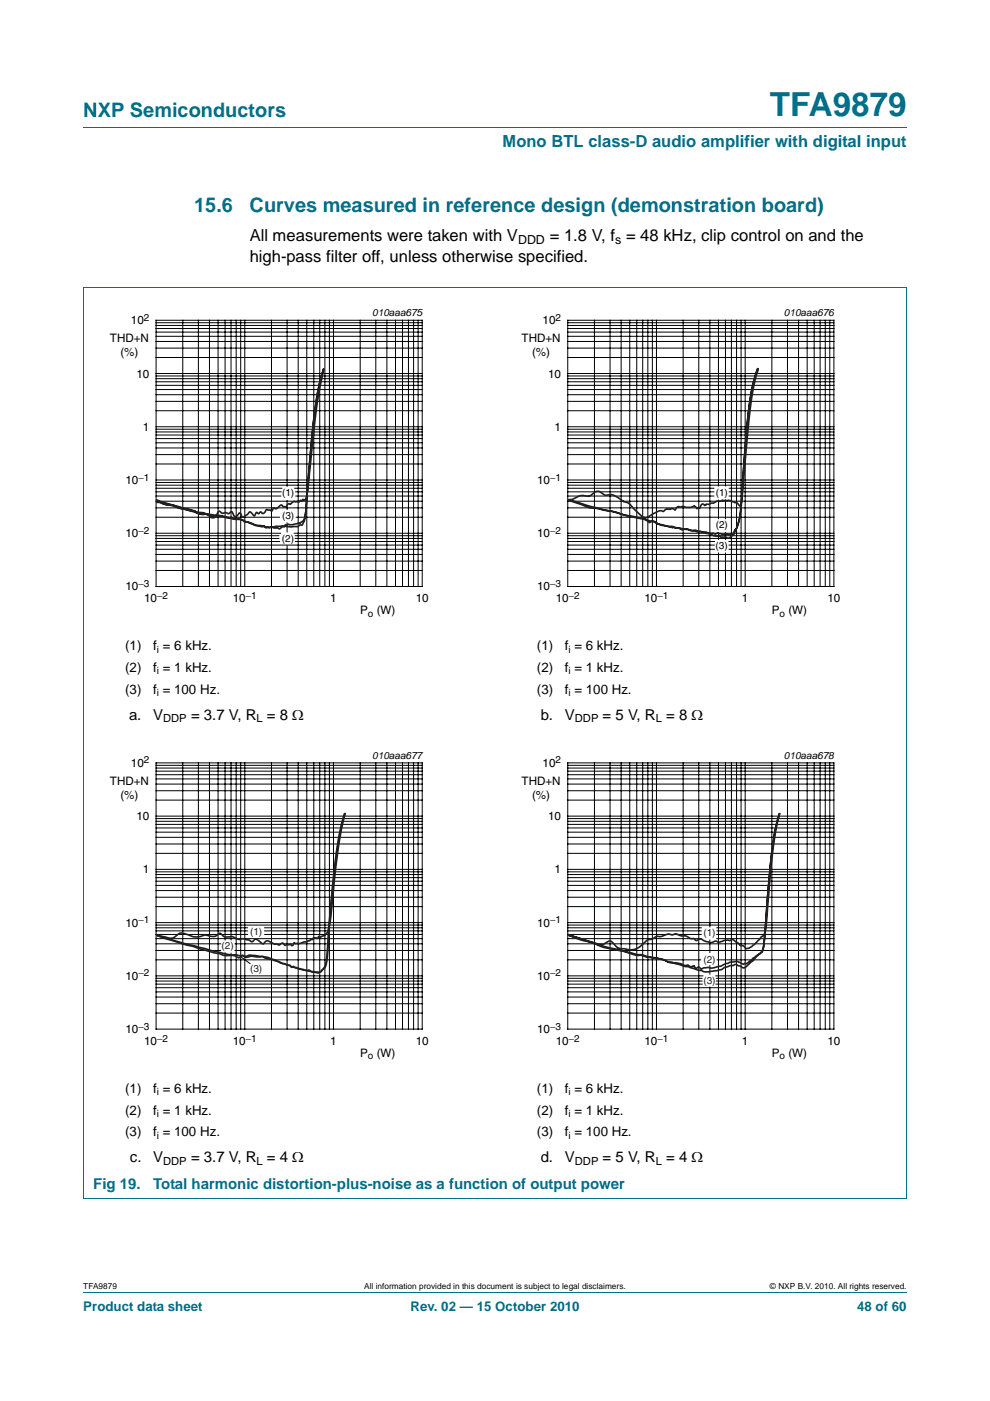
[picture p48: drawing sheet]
<svg xmlns="http://www.w3.org/2000/svg" width="210mm" height="297mm" viewBox="0 0 210 297" stroke-linecap="round" stroke-linejoin="round" font-family="sans-serif">
<defs><g id="words">
<text font-size="7" fill="#00708a" x="163.3" y="24.6">TFA9879</text>
<g font-size="4.2" fill="#00708a">
<text x="17.7" y="24.9">NXP Semiconductors</text>
<text x="41.2" y="45">15.6</text>
<text x="53" y="45">Curves measured in reference design (demonstration board)</text>
</g>
<text font-size="3.5" fill="#00708a" x="106.6" y="31.1">Mono BTL class-D audio amplifier with digital input</text>
<g font-size="3.5">
<text x="53" y="51.2">All measurements were taken with V</text>
<text x="116.6" y="51.2">= 1.8 V, f = 48 kHz, clip control on and the</text>
<text x="53" y="55.6">high-pass filter off, unless otherwise specified.</text>
</g>
<g font-size="3.2">
<text x="27.4" y="152.6">a.</text>
<text x="32.5" y="152.6">V</text>
<text x="40.5" y="152.6">= 3.7 V, R = 8 Ω</text>
<text x="114.7" y="152.6">b.</text>
<text x="119.8" y="152.6">V</text>
<text x="127.8" y="152.6">= 5 V, R = 8 Ω</text>
<text x="27.6" y="246.4">c.</text>
<text x="32.5" y="246.4">V</text>
<text x="40.5" y="246.4">= 3.7 V, R = 4 Ω</text>
<text x="114.7" y="246.4">d.</text>
<text x="119.8" y="246.4">V</text>
<text x="127.8" y="246.4">= 5 V, R = 4 Ω</text>
</g>
<g font-size="3.2" fill="#00708a">
<text x="19.8" y="252.1">Fig 19.</text>
<text x="32.5" y="252.1">Total harmonic distortion-plus-noise as a function of output power</text>
</g>
<g font-size="2.8">
<text x="26.6" y="137.9">(1)</text>
<text x="32.5" y="137.9">f = 6 kHz.</text>
<text x="113.9" y="137.9">(1)</text>
<text x="119.8" y="137.9">f = 6 kHz.</text>
<text x="26.6" y="142.5">(2)</text>
<text x="32.5" y="142.5">f = 1 kHz.</text>
<text x="113.9" y="142.5">(2)</text>
<text x="119.8" y="142.5">f = 1 kHz.</text>
<text x="26.6" y="147">(3)</text>
<text x="32.5" y="147">f = 100 Hz.</text>
<text x="113.9" y="147">(3)</text>
<text x="119.8" y="147">f = 100 Hz.</text>
<text x="26.6" y="231.7">(1)</text>
<text x="32.5" y="231.7">f = 6 kHz.</text>
<text x="113.9" y="231.7">(1)</text>
<text x="119.8" y="231.7">f = 6 kHz.</text>
<text x="26.6" y="236.3">(2)</text>
<text x="32.5" y="236.3">f = 1 kHz.</text>
<text x="113.9" y="236.3">(2)</text>
<text x="119.8" y="236.3">f = 1 kHz.</text>
<text x="26.6" y="240.9">(3)</text>
<text x="32.5" y="240.9">f = 100 Hz.</text>
<text x="113.9" y="240.9">(3)</text>
<text x="119.8" y="240.9">f = 100 Hz.</text>
</g>
<g font-size="2.8" fill="#00708a">
<text x="17.7" y="277.9">Product data sheet</text>
<text x="87.1" y="277.9">Rev. 02 — 15 October 2010</text>
<text x="181.8" y="277.9">48 of 60</text>
</g>
<g font-size="2.6">
<text x="109.9" y="51.8">DDD</text>
<text x="130.5" y="51.8">s</text>
</g>
<g font-size="2.5">
<text x="27.8" y="68.7">10</text>
<text x="115.1" y="68.7">10</text>
<text x="23.3" y="72.5">THD+N</text>
<text x="25.5" y="75.5">(%)</text>
<text x="110.6" y="72.5">THD+N</text>
<text x="112.9" y="75.5">(%)</text>
<text x="28.9" y="80">10</text>
<text x="116.3" y="80">10</text>
<text x="30.3" y="91.3">1</text>
<text x="117.6" y="91.3">1</text>
<text x="26.6" y="102.6">10</text>
<text x="113.9" y="102.6">10</text>
<text x="26.6" y="113.9">10</text>
<text x="113.9" y="113.9">10</text>
<text x="26.6" y="125.2">10</text>
<text x="113.9" y="125.2">10</text>
<text x="30.6" y="127.7">10</text>
<text x="49.4" y="127.7">10</text>
<text x="70" y="127.7">1</text>
<text x="76.4" y="130.3">P</text>
<text x="79.9" y="130.3">(W)</text>
<text x="88.2" y="127.7">10</text>
<text x="117.9" y="127.7">10</text>
<text x="136.7" y="127.7">10</text>
<text x="157.4" y="127.7">1</text>
<text x="163.7" y="130.3">P</text>
<text x="167.2" y="130.3">(W)</text>
<text x="175.5" y="127.7">10</text>
<text x="23.3" y="166.4">THD+N</text>
<text x="27.8" y="162.6">10</text>
<text x="110.6" y="166.4">THD+N</text>
<text x="115.1" y="162.6">10</text>
<text x="25.5" y="169.4">(%)</text>
<text x="28.9" y="173.9">10</text>
<text x="112.9" y="169.4">(%)</text>
<text x="116.3" y="173.9">10</text>
<text x="30.3" y="185.2">1</text>
<text x="117.6" y="185.2">1</text>
<text x="26.6" y="196.5">10</text>
<text x="113.9" y="196.5">10</text>
<text x="26.6" y="207.7">10</text>
<text x="113.9" y="207.7">10</text>
<text x="26.6" y="219">10</text>
<text x="30.6" y="221.6">10</text>
<text x="49.4" y="221.6">10</text>
<text x="70" y="221.6">1</text>
<text x="88.2" y="221.6">10</text>
<text x="113.9" y="219">10</text>
<text x="117.9" y="221.6">10</text>
<text x="136.7" y="221.6">10</text>
<text x="157.4" y="221.6">1</text>
<text x="175.5" y="221.6">10</text>
<text x="76.4" y="224.1">P</text>
<text x="79.9" y="224.1">(W)</text>
<text x="163.7" y="224.1">P</text>
<text x="167.2" y="224.1">(W)</text>
</g>
<g font-size="2.4">
<text x="34.6" y="153.1">DDP</text>
<text x="54.4" y="153.1">L</text>
<text x="121.9" y="153.1">DDP</text>
<text x="139.1" y="153.1">L</text>
<text x="34.6" y="247">DDP</text>
<text x="54.4" y="247">L</text>
<text x="121.9" y="247">DDP</text>
<text x="139.1" y="247">L</text>
</g>
<g font-size="2.1">
<text x="30.5" y="68">2</text>
<text x="79" y="67.1">010aaa675</text>
<text x="117.8" y="68">2</text>
<text x="166.3" y="67.1">010aaa676</text>
<text x="29.4" y="101.9">−1</text>
<text x="116.7" y="101.9">−1</text>
<text x="59.8" y="105.2">(1)</text>
<text x="151.8" y="105.1">(1)</text>
<text x="29.4" y="113.2">−2</text>
<text x="59.8" y="110.1">(3)</text>
<text x="116.7" y="113.2">−2</text>
<text x="151.8" y="112">(2)</text>
<text x="59.8" y="114.9">(2)</text>
<text x="151.8" y="116.4">(3)</text>
<text x="29.4" y="124.5">−3</text>
<text x="116.7" y="124.5">−3</text>
<text x="33.3" y="127">−2</text>
<text x="52.1" y="127">−1</text>
<text x="78" y="130.8">o</text>
<text x="120.6" y="127">−2</text>
<text x="139.4" y="127">−1</text>
<text x="165.4" y="130.8">o</text>
<text x="33.3" y="138.4">i</text>
<text x="33.3" y="143">i</text>
<text x="120.6" y="138.4">i</text>
<text x="120.6" y="143">i</text>
<text x="33.3" y="147.6">i</text>
<text x="120.6" y="147.6">i</text>
<text x="30.5" y="161.9">2</text>
<text x="79" y="160.9">010aaa677</text>
<text x="117.8" y="161.9">2</text>
<text x="166.3" y="160.9">010aaa678</text>
<text x="29.4" y="195.7">−1</text>
<text x="116.7" y="195.7">−1</text>
<text x="29.4" y="207">−2</text>
<text x="116.7" y="207">−2</text>
<text x="29.4" y="218.3">−3</text>
<text x="33.3" y="220.8">−2</text>
<text x="52.1" y="220.8">−1</text>
<text x="116.7" y="218.3">−3</text>
<text x="120.6" y="220.8">−2</text>
<text x="139.4" y="220.8">−1</text>
<text x="78" y="224.6">o</text>
<text x="165.4" y="224.6">o</text>
<text x="33.3" y="232.2">i</text>
<text x="120.6" y="232.2">i</text>
<text x="33.3" y="236.8">i</text>
<text x="120.6" y="236.8">i</text>
<text x="33.3" y="241.4">i</text>
<text x="120.6" y="241.4">i</text>
</g>
<g font-size="2.1" fill="#231f20">
<text x="47" y="201.2">(2)</text>
<text x="53" y="198.2">(1)</text>
<text x="149.2" y="198.5">(1)</text>
<text x="53" y="206">(3)</text>
<text x="149.2" y="208.6">(3)</text>
<text x="149.2" y="204.1">(2)</text>
</g>
<g font-size="1.8">
<text x="17.7" y="273.3">TFA9879</text>
<text x="77.3" y="273.3">All information provided in this document is subject to legal disclaimers.</text>
<text x="163.3" y="273.3">© NXP B.V. 2010. All rights reserved.</text>
</g>
</g></defs>
<path d="M17.7 27h174.6M17.7 60.9h174.6v193.3l-174.6-.1zM17.7 273.9h174.6" fill="none" stroke="#00708a" stroke-width=".21"/>
<path d="M20.4 65.1h81.9v66.3h-81.9zM107.7 65.1h81.9v66.3h-81.9zM20.4 158.9h81.9v66.3h-81.9zM107.7 158.9h81.9v66.3h-81.9z" fill="none" stroke="#fff" stroke-width=".21"/>
<g fill="none" stroke="#000" stroke-width=".21">
<path d="M33.1 67.9h56.5v56.4h-56.5zM33.1 79.7h56.5M33.1 79.2h56.5M33.1 75.8h56.5M33.1 73.8h56.5M33.1 72.4h56.5M33.1 71.3h56.5M33.1 70.4h56.5M33.1 69.7h56.5M33.1 69h56.5M33.1 68.4h56.5M38.8 67.9v56.4"/>
<path d="M42.1 67.9v56.4M44.4 67.9v56.4M46.3 67.9v56.4M47.7 67.9v56.4M49 67.9v56.4M50.1 67.9v56.4M51.1 67.9v56.4M51.9 67.9v56.4M57.6 67.9v56.4M60.9 67.9v35.2M63.2 67.9v56.4M65.1 67.9v56.4"/>
<path d="M66.6 67.9v56.4M67.8 67.9v56.4M68.9 67.9v56.4M69.9 67.9v56.4M70.7 67.9v56.4M76.4 67.9v56.4M79.7 67.9v56.4M82.1 67.9v56.4M83.9 67.9v56.4M85.4 67.9v56.4M86.6 67.9v56.4M87.7 67.9v56.4"/>
<path d="M88.7 67.9v56.4M120.4 67.9h56.5v56.4h-56.5zM120.4 79.7h56.5M120.4 79.2h56.5M120.4 75.8h56.5M120.4 73.8h56.5M120.4 72.4h56.5M120.4 71.3h56.5M120.4 70.4h56.5M120.4 69.7h56.5M120.4 69h56.5M120.4 68.4h56.5"/>
<path d="M126.1 67.9v56.4M129.4 67.9v56.4M131.7 67.9v56.4M133.6 67.9v56.4M135.1 67.9v56.4M136.3 67.9v56.4M137.4 67.9v56.4M138.4 67.9v56.4M139.2 67.9v56.4M144.9 67.9v56.4M148.2 67.9v56.4M150.6 67.9v56.4"/>
<path d="M152.4 67.9v35.1M153.9 67.9v35.1M155.1 67.9v56.4M156.2 67.9v56.4M157.2 67.9v56.4M158.1 67.9v56.4M163.7 67.9v56.4M167 67.9v56.4M169.4 67.9v56.4M171.2 67.9v56.4M172.7 67.9v56.4M173.9 67.9v56.4"/>
<path d="M175 67.9v56.4M176 67.9v56.4M33.1 98.4h56.5M33.1 96.4h56.5M33.1 95h56.5M33.1 93.9h56.5M33.1 93h56.5M33.1 92.2h56.5M33.1 91.6h56.5M33.1 91h56.5M33.1 90.5h56.5M33.1 87.1h56.5"/>
<path d="M33.1 85.1h56.5M33.1 83.7h56.5M33.1 82.6h56.5M33.1 81.7h56.5M33.1 80.9h56.5M33.1 80.3h56.5M120.4 98.4h56.5M120.4 96.4h56.5M120.4 95h56.5M120.4 93.9h56.5M120.4 93h56.5M120.4 92.2h56.5"/>
<path d="M120.4 91.6h56.5M120.4 91h56.5M120.4 90.5h56.5M120.4 87.1h56.5M120.4 85.1h56.5M120.4 83.7h56.5M120.4 82.6h56.5M120.4 81.7h56.5M120.4 80.9h56.5M120.4 80.3h56.5M33.1 119h56.5M33.1 117.6h56.5"/>
<path d="M33.1 116.5h56.5M33.1 115.6h56.5M33.1 114.8h26.2M33.1 114.2h26.1M33.1 113.6h26.1M33.1 113.1h26.4M33.1 109.7h26.2M33.1 107.7h56.5M33.1 106.3h56.5M33.1 105.2h26.5M33.1 104.3h26.5M33.1 103.5h26.7"/>
<path d="M33.1 102.9h56.5M33.1 102.3h56.5M33.1 101.8h56.5M60.9 106.2v1.8M60.9 110.9v1.9M60.9 115.8v8.5M62.4 113.1h27.1M62.5 103.5h27.1M62.6 114.2h27M62.6 113.6h27M62.7 114.8h26.9M62.7 104.3h26.9"/>
<path d="M62.7 105.2h26.9M62.8 109.7h26.8M120.4 119h56.5M120.4 117.6h56.5M120.4 116.5h31.1M120.4 115.6h31.1M120.4 114.8h31.2M120.4 114.2h56.5M120.4 113.6h56.5M120.4 113.1h56.5M120.4 109.7h56.5M120.4 107.7h56.5"/>
<path d="M120.4 106.3h56.5M120.4 105.2h31M120.4 104.3h31M120.4 103.5h31M120.4 102.9h56.5M120.4 102.3h56.5M120.4 101.8h56.5M152.4 106v4M152.4 112.9v1.5M152.4 117.2v7.1M153.9 106v4M153.9 112.9v1.5"/>
<path d="M153.9 117.3v7M154.6 114.8h22.3M154.6 116.5h22.3M154.6 115.6h22.3M154.7 105.2h22.2M154.7 104.3h22.2M154.7 103.5h22.2M33.1 121h56.5M120.4 121h56.5M33.1 161.7h56.5v56.5h-56.5zM33.1 178.9h56.5M33.1 177.5h56.5"/>
<path d="M33.1 176.4h56.5M33.1 175.5h56.5M33.1 174.8h56.5M33.1 174.1h56.5M33.1 173.6h56.5M33.1 173h56.5M33.1 169.6h56.5M33.1 167.7h56.5M33.1 166.2h56.5M33.1 165.1h56.5M33.1 164.3h56.5M33.1 163.5h56.5"/>
<path d="M33.1 162.8h56.5M33.1 162.3h56.5M38.8 161.7v56.5M42.1 161.7v56.5M44.4 161.7v56.5M46.3 161.7v56.5M47.7 161.7v37.6M49 161.7v37.6M50.1 161.7v56.5M51.1 161.7v56.5M51.9 161.7v56.5M57.6 161.7v56.5"/>
<path d="M60.9 161.7v56.4M63.2 161.7v56.5M65.1 161.7v56.5M66.6 161.7v56.5M67.8 161.7v56.5M68.9 161.7v56.5M69.9 161.7v56.5M70.7 161.7v56.5M76.4 161.7v56.5M79.7 161.7v56.5M82.1 161.7v56.5M83.9 161.7v56.5"/>
<path d="M85.4 161.7v56.5M86.6 161.7v56.5M87.7 161.7v56.5M88.7 161.7v56.5M120.4 161.7h56.5v56.5h-56.5zM120.4 178.9h56.5M120.4 177.5h56.5M120.4 176.4h56.5M120.4 175.5h56.5M120.4 174.8h56.5M120.4 174.1h56.5M120.4 173.6h56.5"/>
<path d="M120.4 173h56.5M120.4 169.6h56.5M120.4 167.7h56.5M120.4 166.2h56.5M120.4 165.1h56.5M120.4 164.3h56.5M120.4 163.5h56.5M120.4 162.8h56.5M120.4 162.3h56.5M126.1 161.7v56.5M129.4 161.7v56.5M131.7 161.7v56.5"/>
<path d="M133.6 161.7v56.5M135.1 161.7v56.5M136.3 161.7v56.5M137.4 161.7v56.5M138.4 161.7v56.5M139.2 161.7v56.5M144.9 161.7v56.5M148.2 161.7v56.4M150.6 161.7v34.8M152.4 161.7v56.5M153.9 161.7v56.5M155.1 161.7v56.5"/>
<path d="M156.2 161.7v56.5M157.2 161.7v56.5M158.1 161.7v56.5M163.7 161.7v56.5M167 161.7v56.5M169.4 161.7v56.5M171.2 161.7v56.5M172.7 161.7v56.5M173.9 161.7v56.5M175 161.7v56.5M176 161.7v56.5M33.1 199h56.5"/>
<path d="M33.1 198.1h19.4M33.1 197.4h19.4M33.1 196.7h19.4M33.1 196.1h56.5M33.1 195.6h56.5M33.1 192.2h56.5M33.1 190.2h56.5M33.1 188.8h56.5M33.1 187.7h56.5M33.1 186.8h56.5M33.1 186.1h56.5M33.1 185.4h56.5"/>
<path d="M33.1 184.8h56.5M33.1 184.3h56.5M33.1 180.9h56.5M56.1 196.7h33.5M56.1 197.4h33.5M56.1 198.1h33.5M120.4 199h28.3M120.4 198.1h28.3M120.4 197.4h28.3M120.4 196.7h28.3M120.4 196.1h56.5M120.4 195.6h56.5"/>
<path d="M120.4 192.2h56.5M120.4 190.2h56.5M120.4 188.8h56.5M120.4 187.7h56.5M120.4 186.8h56.5M120.4 186.1h56.5M120.4 185.4h56.5M120.4 184.8h56.5M120.4 184.3h56.5M120.4 180.9h56.5M150.6 199.3v2.6M152 199h24.9"/>
<path d="M152 198.1h24.9M152 196.7h24.9M152.1 197.4h24.8M33.1 214.8h56.5M33.1 212.8h56.5M33.1 211.4h56.5M33.1 210.3h56.5M33.1 209.4h56.5M33.1 208.7h56.5M33.1 208h56.5M33.1 207.4h56.5M33.1 206.9h56.5"/>
<path d="M33.1 203.5h56.5M33.1 201.5h13.7M33.1 200.1h13.7M47.7 202v16.2M49 202.1v16.1M49.8 201.5h39.8M49.9 200.1h39.7M51.2 203l1.8 1.3M120.4 214.8h56.5M120.4 212.8h56.5M120.4 211.4h56.5M120.4 210.3h56.5"/>
<path d="M120.4 209.4h56.5M120.4 208.7h28.5M120.4 208h28.5M120.4 207.4h28.5M120.4 206.9h28.7M120.4 203.5h28.2M120.4 201.5h56.5M120.4 200.1h56.5M150.6 204.7v1.8M150.6 209.3v8.9M151.8 206.9h25.1M151.9 208.7h25"/>
<path d="M152 208h24.9M152 207.4h24.9M152.1 203.5h24.8"/>
</g>
<path d="M68.6 78.2l-1.1 4.1-.7 5-1.6 15.9a37.6 37.6 0 0 1-.8 7.4l-.2 .7h-.3a7.8 7.8 0 0 1-3.5 .3l-.5 .1a.85 .85 0 0 1-1.2 .2l-.3 .1a1.47 1.47 0 0 0-1.3-.1l-2.9-.5-1.6-.7a1.71 1.71 0 0 1-1.4-.5l-1.8-.2a12.7 12.7 0 0 0-4.4-.5l-.4-.2a1.72 1.72 0 0 0-1.7-.2l-6-1.8a11 11 0 0 1-3.7-1.1M68.6 78.3l-1 4-.8 4.5-1.4 15.1a45.1 45.1 0 0 1-.9 8.2l-.9 .9-.2-.1a3.4 3.4 0 0 1-2.3 .3l-.6 .1-.3 .3h-1.6a10.3 10.3 0 0 1-4.9-.5l-2.8-1-7.6-1.3a10.8 10.8 0 0 1-3.6-.9l-3.5-.9-3-1M68.7 78.4a125.6 125.6 0 0 0-2.8 19.3l-.1 1.1a36.4 36.4 0 0 1-1 7l-.3 .3-.3-.2-.2 .4-.2-.2a.76 .76 0 0 1-.9 .2l-.1 .1a1.18 1.18 0 0 0-1.3 .5 .45 .45 0 0 0-.5 0 .45 .45 0 0 0-.2 .4 .95 .95 0 0 1-1.2-.2l-.1 .1a1.28 1.28 0 0 1-1.2 .6l-.3-.1-.4 .6-1.1-.3-.4 .7-.5 .1a.34 .34 0 0 0-.4-.2 .34 .34 0 0 0-.3 .3l-.5-.3-.4 .8-.3-.2a.57 .57 0 0 0-.9-.5l-.3 .4-1 .6-.5-.9h-.3a.69 .69 0 0 1-1.1 .5l-.5-.8-.6 .4a1.2 1.2 0 0 0-1.3-.1l-.6-.4-.4 .2-.3 .7a.97 .97 0 0 1-1.7 0 3.1 3.1 0 0 0-2.1-.5h-.1a2.81 2.81 0 0 0-2-.7l-.7-.1a5 5 0 0 1-2.7-1h-.3a4.2 4.2 0 0 1-2.6-.5h-.5M160.8 78.3l-.4 1.3a53.3 53.3 0 0 0-1.6 9.9l-1.3 15.3-.4 2.6-.9-.8h-.3l-1.3-.5-.4 .1-.4-.1-1.2 .2h-.5l-.8 .4h-.5l-.3 .2h-.6l-.4 .3-.5-.3-.2 .1-.4 .7-.6 .1-.3-.4-.3-.1-.8 .3h-.9a1.22 1.22 0 0 0-1.3-.1l-.6 .1-.4 .6-.5-.4-.7 .2-.6-.1-.7 .5-.9-.1-2.8 1.4-.9-.3-1.7-1.5a2.98 2.98 0 0 0-2.2-1.6l-.2-.2a3.7 3.7 0 0 0-2.7-1.2l-.7 .1a1.71 1.71 0 0 1-1.3-.7l-.8-.1-1.3 .9h-1a2.92 2.92 0 0 0-2.6 .7l-1 .1M120.5 106l4.5 1.7 1.7 .1 4.2 .9a26 26 0 0 0 5.6 1.4l.5 .2 .7 .5a1.1 1.1 0 0 1 1.7 .2l.6 .3 1.7 .3a1.95 1.95 0 0 1 1.6 .4l.4-.1 1.1 .5 .7-.3 1.3 .4h.9l3.1 .6 .5-.1 .3 .2 .7-.2 1 .4 .8-.2 .6 .3 .7-.3 .5-.8a9.3 9.3 0 0 0 1.3-5.1l.8-11.9a71.7 71.7 0 0 1 2.2-15.9l.5-1.3-.1 .4a36 36 0 0 0-1.9 9.2l-.8 9a135.2 135.2 0 0 1-1.1 13.4l-.5 1.7-.8 1.6a1.31 1.31 0 0 1-1.4 .5l-1.2-.1-.9-.3h-.7l-2.8-.9a1.37 1.37 0 0 1-1.3-.3h-.8l-2.1-.4-2-.2-4.5-1.3a5 5 0 0 0-2.6-.8l-3.1-.6-1.8-.6-5.2-1.2-3.9-1.2M73.2 172.5l-.6 1.9a101.7 101.7 0 0 0-2.1 15.2l-1 12.6a4.4 4.4 0 0 1-.9 3.2l-.5 .6-1.1 .2-.2-.2-.5 .1-1.9-.4-2.1-.7-.4 .1a2.36 2.36 0 0 0-1.7-.7l-1.1-.5a11.8 11.8 0 0 0-4.5-1.2l-1.7-.2-.7 .3-.6-.2a33.5 33.5 0 0 1-7.5-1.3l-4.4-1.1-6.6-1.9M73.2 172.5l-1.3 6.6-1.4 11.3a24 24 0 0 1-1.1 7.4l-.5 .6-1 .3-.3-.2-.3 .4-.8-.1-.2 .4-.3-.1-.3 .4h-.3l-.4 .3-.3-.1-.9 .3-1.1 .1-.3-.2-.2 .3a.3 .3 0 0 1-.3 .3 .3 .3 0 0 1-.3-.3l-1.1 .2-.5-.4h-.3a.59 .59 0 0 1-1 .1l-.4 .1-1-.5a.94 .94 0 0 0-1.5 .4l-.9-.6a.7 .7 0 0 0-.7-.4 .7 .7 0 0 0-.6 .5h-.3l-.5-.3-1.1-.3a2.28 2.28 0 0 1-2.3-.4h-.3a1.92 1.92 0 0 1-2.4-.7h-.1a2.12 2.12 0 0 1-2.8 .4h-.5a3.9 3.9 0 0 1-3.6-.2l-.7-.2a1.05 1.05 0 0 0-1.2 .1 2.06 2.06 0 0 1-2.6 .7l-1.9-.4 6.3 2.1 7.1 1.9a4.6 4.6 0 0 0 2.8 .3l1.1 .5 .3-.1a.65 .65 0 0 1 1.1 0h.2a4.1 4.1 0 0 1 2.3-.1l1.1-.1 1.1 .5 1 .1 1.3 .4 .4 .4 1.7 .5 .4-.1a.53 .53 0 0 0 .8 .3l1 .5 1 .1 .6 .3 .6-.1 .5 .3 1.4 .3 .5-.2a3.8 3.8 0 0 0 1.4-2.8l.9-11.7 .9-8.9 .9-6.2 1.1-4M165.3 172.5v.2a50.7 50.7 0 0 0-1.9 11.1l-1.3 16a3.1 3.1 0 0 1-1.9 3l-1.8 1.5-.4-.1-.3 .2a2.94 2.94 0 0 0-3.4-.1l-.5 .1-1 .5h-.4a3.3 3.3 0 0 1-2.4 .2l-1.2 .3-.6-.4-.5 .3-.2-.1a.53 .53 0 0 0-.9-.2l-.3-.1a.76 .76 0 0 0-1-.2 6.1 6.1 0 0 0-3.2-.6 6.3 6.3 0 0 0-2.9-.9l-2-.3a3.5 3.5 0 0 0-2.2-.4l-3.3-.9a15.6 15.6 0 0 1-6.1-1.8 20.2 20.2 0 0 1-5.2-1.5M165.4 172.3l-.3 .9a56.1 56.1 0 0 0-1.9 12.4l-1.2 15.2-.3 1-1.2 1a8.8 8.8 0 0 1-2.8 2.4l-1.3-.5a.69 .69 0 0 0-.9 0h-.1a1.67 1.67 0 0 0-1.4 .3 9.5 9.5 0 0 1-4.5 1.1l-6.9-2.1h-.8a13.8 13.8 0 0 0-4.5-1.2l-6.3-1.5a47.4 47.4 0 0 1-8.8-2.6l-1.8-.6M165.4 172.5l-.8 3-.6 4-1.5 17a2.26 2.26 0 0 1-.9 2.1l-2.2 2.1-.6 .4h-.5l-.2-.1a.68 .68 0 0 0-.9-.5l-1.1-.8a1.09 1.09 0 0 0-1.5-.3h-.9l-1.4 .4a.95 .95 0 0 0-1.3 0l-1.8-.4a1.25 1.25 0 0 0-1.5 0l-.2-.1a.77 .77 0 0 0-1-.3 2.15 2.15 0 0 0-1.8-.5l-.4-.1a1.41 1.41 0 0 0-1.7-.2l-.8-.2-1.7 .6-.4-.1a1.38 1.38 0 0 0-1.4 .6 2.36 2.36 0 0 0-2 1.2 3.7 3.7 0 0 1-4.1 .9l-1.2-.3-1.5-1.4-.9 .3a1.73 1.73 0 0 1-1.9 .3l-6.3-1.9M147.1 204.8h.1" fill="none" stroke="#231f20" stroke-width=".35"/>
<use href="#words"/>
</svg>
